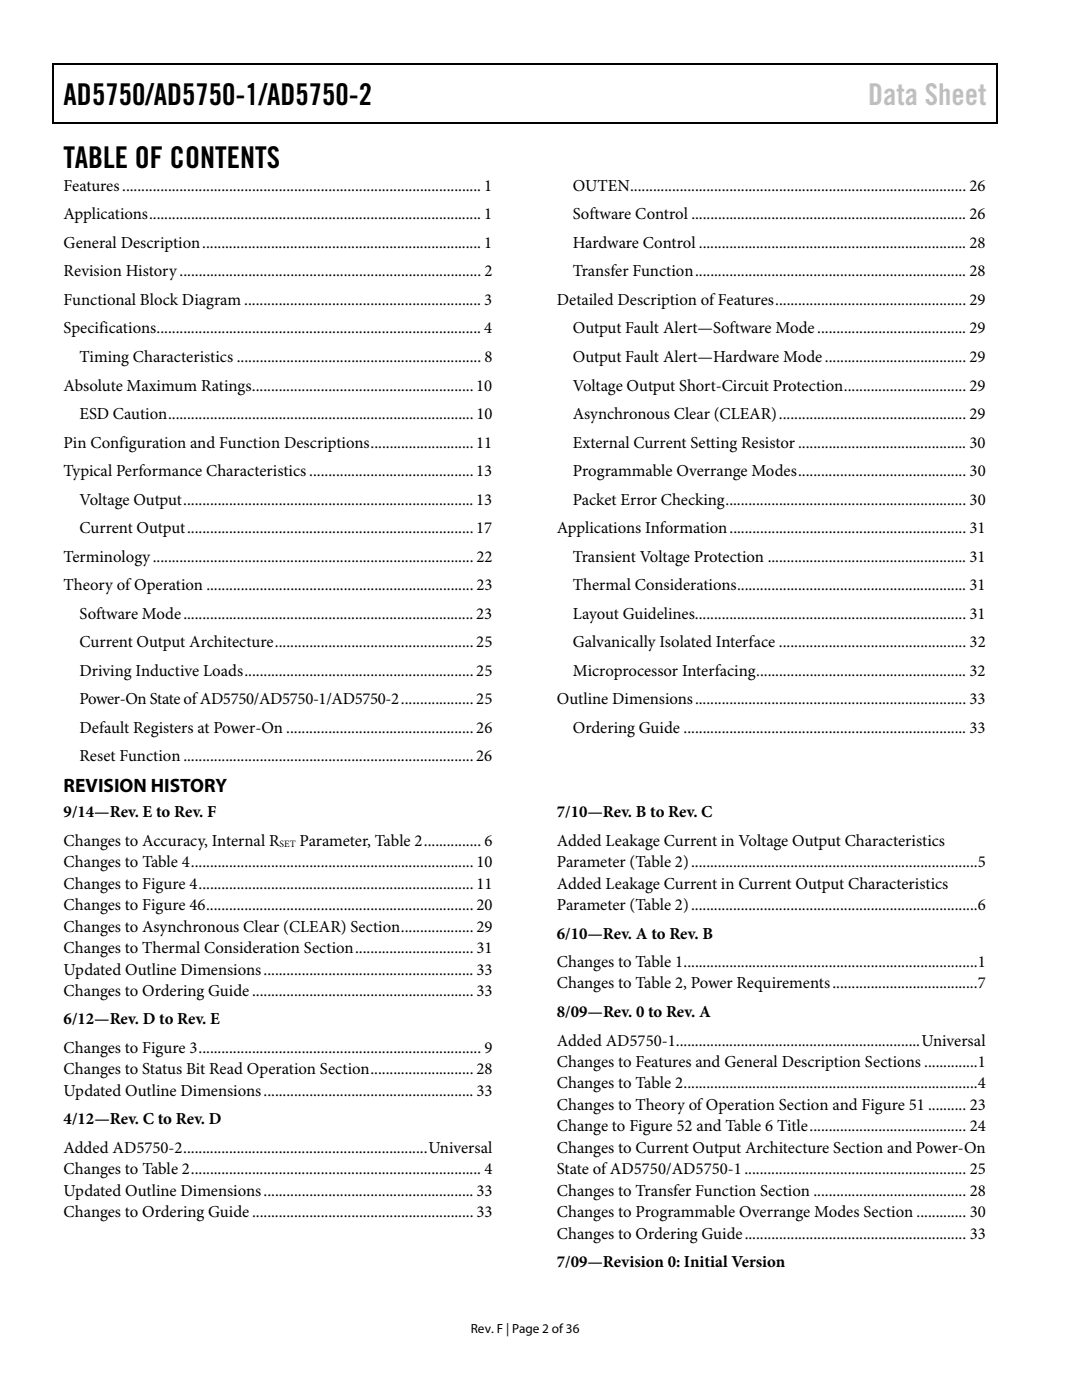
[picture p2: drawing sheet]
<svg xmlns="http://www.w3.org/2000/svg" width="216mm" height="279mm" viewBox="0 0 216 279" stroke-linecap="round" stroke-linejoin="round" font-family="sans-serif">
<defs><g id="words">
<g font-size="6">
<text x="12.7" y="21">AD5750/AD5750-1/AD5750-2</text>
<text x="12.7" y="33.6">TABLE OF CONTENTS</text>
</g>
<text font-size="6" fill="#c0c0c0" x="173.2" y="21">Data Sheet</text>
<text font-size="3.9" x="12.7" y="158">REVISION HISTORY</text>
<g font-size="3.3">
<text x="12.7" y="38.1">Features .............................................................................................. 1</text>
<text x="114.3" y="38.1">OUTEN ........................................................................................ 26</text>
<text x="12.7" y="43.8">Applications ....................................................................................... 1</text>
<text x="114.3" y="43.8">Software Control ........................................................................ 26</text>
<text x="12.7" y="49.5">General Description ......................................................................... 1</text>
<text x="114.3" y="49.5">Hardware Control ...................................................................... 28</text>
<text x="12.7" y="55.2">Revision History ............................................................................... 2</text>
<text x="114.3" y="55.2">Transfer Function ....................................................................... 28</text>
<text x="12.7" y="60.9">Functional Block Diagram .............................................................. 3</text>
<text x="111.1" y="60.9">Detailed Description of Features .................................................. 29</text>
<text x="12.7" y="66.5">Specifications ..................................................................................... 4</text>
<text x="114.3" y="66.5">Output Fault Alert—Software Mode ....................................... 29</text>
<text x="12.7" y="77.9">Absolute Maximum Ratings .......................................................... 10</text>
<text x="15.9" y="72.2">Timing Characteristics ................................................................ 8</text>
<text x="114.3" y="72.2">Output Fault Alert—Hardware Mode ..................................... 29</text>
<text x="114.3" y="77.9">Voltage Output Short-Circuit Protection ................................ 29</text>
<text x="15.9" y="83.6">ESD Caution ................................................................................ 10</text>
<text x="114.3" y="83.6">Asynchronous Clear (CLEAR) ................................................. 29</text>
<text x="12.7" y="89.3">Pin Configuration and Function Descriptions ........................... 11</text>
<text x="114.3" y="89.3">External Current Setting Resistor ............................................ 30</text>
<text x="12.7" y="95">Typical Performance Characteristics ........................................... 13</text>
<text x="114.3" y="95">Programmable Overrange Modes ............................................ 30</text>
<text x="15.9" y="100.7">Voltage Output ............................................................................ 13</text>
<text x="114.3" y="100.7">Packet Error Checking ............................................................... 30</text>
<text x="15.9" y="106.4">Current Output ........................................................................... 17</text>
<text x="111.1" y="106.4">Applications Information .............................................................. 31</text>
<text x="12.7" y="112.1">Terminology .................................................................................... 22</text>
<text x="114.3" y="112.1">Transient Voltage Protection .................................................... 31</text>
<text x="12.7" y="117.8">Theory of Operation ...................................................................... 23</text>
<text x="114.3" y="117.8">Thermal Considerations ............................................................ 31</text>
<text x="15.9" y="123.5">Software Mode ............................................................................ 23</text>
<text x="114.3" y="123.5">Layout Guidelines....................................................................... 31</text>
<text x="15.9" y="129.1">Current Output Architecture .................................................... 25</text>
<text x="114.3" y="129.1">Galvanically Isolated Interface ................................................. 32</text>
<text x="15.9" y="134.8">Driving Inductive Loads ............................................................ 25</text>
<text x="114.3" y="134.8">Microprocessor Interfacing ....................................................... 32</text>
<text x="15.9" y="140.5">Power-On State of AD5750/AD5750-1/AD5750-2 ................... 25</text>
<text x="111.1" y="140.5">Outline Dimensions ....................................................................... 33</text>
<text x="15.9" y="146.2">Default Registers at Power-On ................................................. 26</text>
<text x="114.3" y="146.2">Ordering Guide .......................................................................... 33</text>
<text x="15.9" y="151.9">Reset Function ............................................................................ 26</text>
<text x="12.7" y="163.1">9/14—Rev. E to Rev. F</text>
<text x="111.1" y="163.1">7/10—Rev. B to Rev. C</text>
<text x="12.7" y="168.8">Changes to Accuracy, Internal R</text>
<text x="12.7" y="173.1">Changes to Table 4 .......................................................................... 10</text>
<text x="59.8" y="168.8">Parameter, Table 2 ............... 6</text>
<text x="111.1" y="168.8">Added Leakage Current in Voltage Output Characteristics</text>
<text x="111.1" y="173.1">Parameter (Table 2) ........................................................................... 5</text>
<text x="12.7" y="177.4">Changes to Figure 4 ........................................................................ 11</text>
<text x="111.1" y="177.4">Added Leakage Current in Current Output Characteristics</text>
<text x="12.7" y="181.6">Changes to Figure 46 ...................................................................... 20</text>
<text x="12.7" y="185.9">Changes to Asynchronous Clear (CLEAR) Section ................... 29</text>
<text x="111.1" y="181.6">Parameter (Table 2) ........................................................................... 6</text>
<text x="12.7" y="190.2">Changes to Thermal Consideration Section ............................... 31</text>
<text x="111.1" y="187.3">6/10—Rev. A to Rev. B</text>
<text x="12.7" y="194.5">Updated Outline Dimensions ....................................................... 33</text>
<text x="111.1" y="193">Changes to Table 1 ............................................................................. 1</text>
<text x="111.1" y="197.3">Changes to Table 2, Power Requirements ...................................... 7</text>
<text x="12.7" y="198.7">Changes to Ordering Guide .......................................................... 33</text>
<text x="111.1" y="203">8/09—Rev. 0 to Rev. A</text>
<text x="12.7" y="204.4">6/12—Rev. D to Rev. E</text>
<text x="111.1" y="208.7">Added AD5750-1................................................................ Universal</text>
<text x="12.7" y="210.2">Changes to Figure 3 .......................................................................... 9</text>
<text x="12.7" y="214.4">Changes to Status Bit Read Operation Section ........................... 28</text>
<text x="111.1" y="213">Changes to Features and General Description Sections .............. 1</text>
<text x="12.7" y="218.7">Updated Outline Dimensions ....................................................... 33</text>
<text x="111.1" y="217.2">Changes to Table 2 ............................................................................. 4</text>
<text x="111.1" y="221.5">Changes to Theory of Operation Section and Figure 51 .......... 23</text>
<text x="12.7" y="224.4">4/12—Rev. C to Rev. D</text>
<text x="111.1" y="225.8">Change to Figure 52 and Table 6 Title ......................................... 24</text>
<text x="12.7" y="230.1">Added AD5750-2 ................................................................ Universal</text>
<text x="111.1" y="230.1">Changes to Current Output Architecture Section and Power-On</text>
<text x="12.7" y="234.4">Changes to Table 2 ............................................................................ 4</text>
<text x="12.7" y="238.6">Updated Outline Dimensions ....................................................... 33</text>
<text x="111.1" y="234.3">State of AD5750/AD5750-1 .......................................................... 25</text>
<text x="111.1" y="238.6">Changes to Transfer Function Section ........................................ 28</text>
<text x="12.7" y="242.9">Changes to Ordering Guide .......................................................... 33</text>
<text x="111.1" y="242.9">Changes to Programmable Overrange Modes Section ............. 30</text>
<text x="111.1" y="247.2">Changes to Ordering Guide .......................................................... 33</text>
<text x="111.1" y="252.9">7/09—Revision 0: Initial Version</text>
</g>
<text font-size="2.6" x="94" y="266">Rev. F | Page 2 of 36</text>
<text font-size="1.9" x="55.8" y="169">SET</text>
</g></defs>
<path d="M10.5 12.7h.3v1h-.3zM198.8 12.7h.2v1h-.2zM198.8 12.7h.2v.3h-.2zM198.8 24.4h.2v.3h-.2z" fill="#000"/>
<path d="M10.5 12.8h188.3M10.7 13.7v11M198.9 13.7v11M10.5 24.5h188.3" fill="none" stroke="#000" stroke-width=".25"/>
<use href="#words"/>
</svg>
